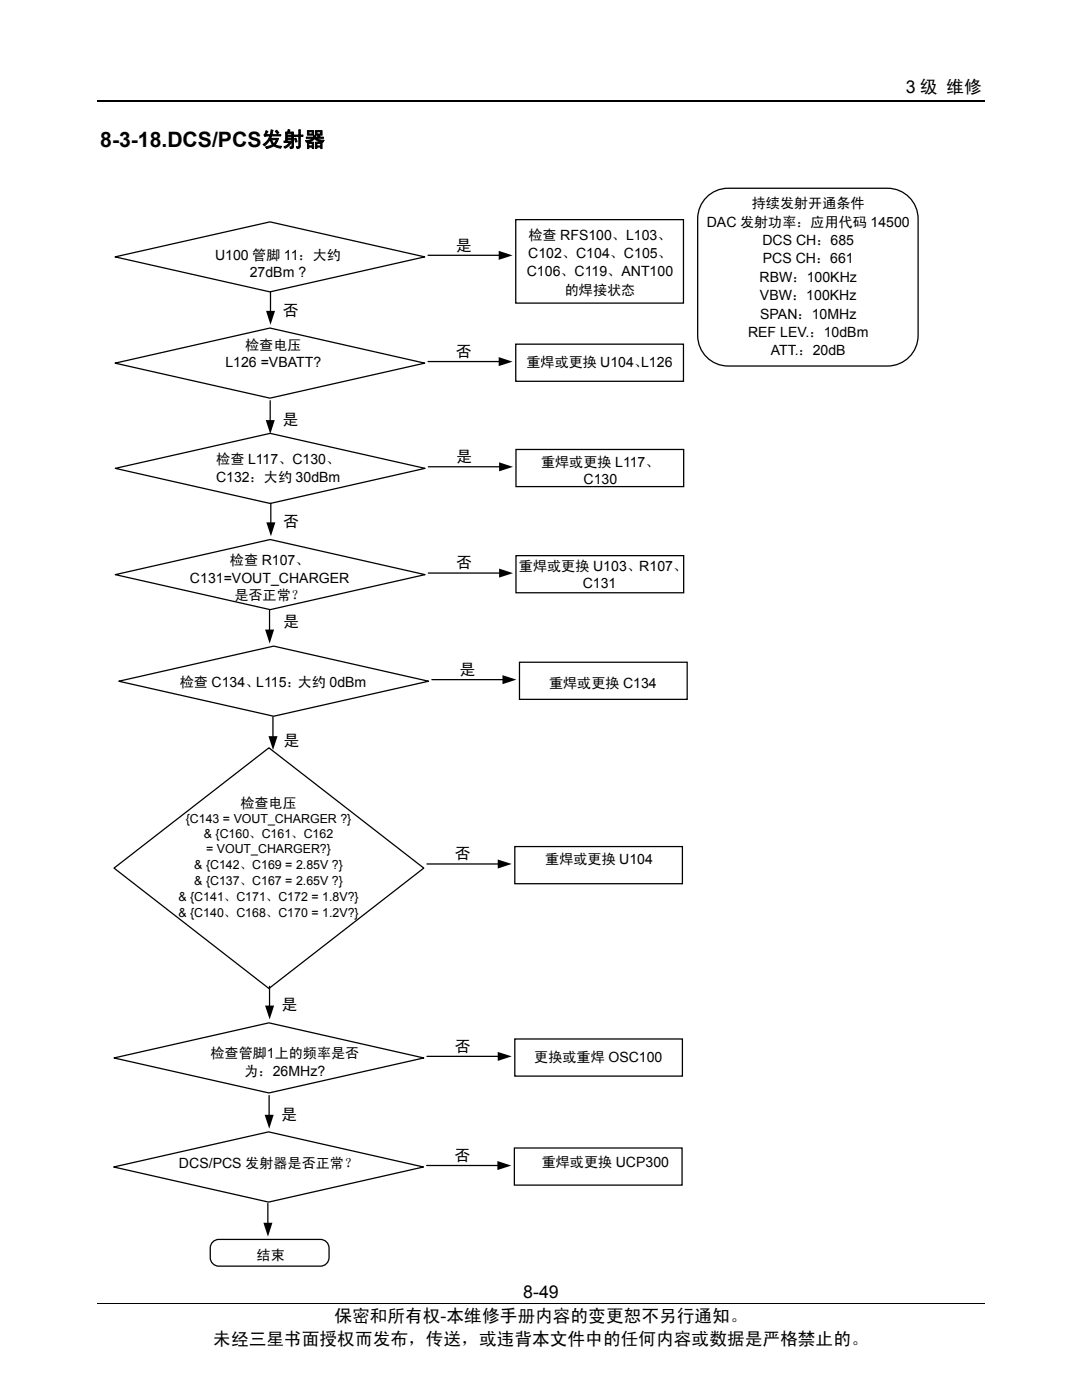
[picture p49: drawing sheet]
<svg xmlns="http://www.w3.org/2000/svg" width="216mm" height="279mm" viewBox="0 0 216 279" stroke-linecap="round" stroke-linejoin="round" font-family="sans-serif">
<defs><g id="words">
<text font-size="4.2" x="20" y="29.3">8-3-18.DCS/PCS发射器</text>
<g font-size="3.5">
<text x="180.7" y="18.6">3 级 维修</text>
<text x="66.7" y="263.8">保密和所有权-本维修手册内容的变更恕不另行通知。</text>
<text x="104.4" y="259">8-49</text>
<text x="42.6" y="268.4">未经三星书面授权而发布，传送，或违背本文件中的任何内容或数据是严格禁止的。</text>
</g>
<g font-size="3.2">
<text x="91" y="50">是</text>
<text x="56.4" y="63">否</text>
<text x="91" y="71.2">否</text>
<text x="56.3" y="84.8">是</text>
<text x="91" y="92.3">是</text>
<text x="56.5" y="105.2">否</text>
<text x="91" y="113.5">否</text>
<text x="56.5" y="125.2">是</text>
<text x="91.7" y="134.7">是</text>
<text x="56.6" y="149">是</text>
<text x="90.8" y="171.5">否</text>
<text x="56.2" y="201.7">是</text>
<text x="90.8" y="209.9">否</text>
<text x="56.1" y="223.4">是</text>
<text x="90.7" y="231.7">否</text>
</g>
<g font-size="2.8">
<text x="150" y="41.6">持续发射开通条件</text>
<text x="105.5" y="47.8">检查 RFS100、L103、</text>
<text x="141" y="45.3">DAC 发射功率：应用代码 14500</text>
<text x="42.9" y="51.9">U100 管脚 11：大约</text>
<text x="105.4" y="51.5">C102、C104、C105、</text>
<text x="152.1" y="48.9">DCS CH：685</text>
<text x="152.2" y="52.6">PCS CH：661</text>
<text x="49.8" y="55.4">27dBm ?</text>
<text x="105.1" y="55.1">C106、C119、ANT100</text>
<text x="112.7" y="58.8">的焊接状态</text>
<text x="151.6" y="56.2">RBW：100KHz</text>
<text x="151.6" y="59.9">VBW：100KHz</text>
<text x="151.7" y="63.6">SPAN：10MHz</text>
<text x="48.9" y="69.9">检查电压</text>
<text x="149.3" y="67.2">REF LEV.：10dBm</text>
<text x="153.8" y="70.9">ATT.：20dB</text>
<text x="45" y="73.3">L126 =VBATT?</text>
<text x="105" y="73.3">重焊或更换 U104、</text>
<text x="127.9" y="73.3">L126</text>
<text x="43.2" y="92.5">检查 L117、C130、</text>
<text x="108" y="93.1">重焊或更换 L117、</text>
<text x="43.1" y="96.2">C132：大约 30dBm</text>
<text x="116.4" y="96.6">C130</text>
<text x="45.9" y="112.8">检查 R107、</text>
<text x="103.5" y="114">重焊或更换 U103、R107、</text>
<text x="37.9" y="116.3">C131=VOUT_CHARGER</text>
<text x="46.8" y="119.7">是否正常？</text>
<text x="116.3" y="117.4">C131</text>
<text x="35.9" y="137.1">检查 C134、L115：大约 0dBm</text>
<text x="109.6" y="137.4">重焊或更换 C134</text>
<text x="48" y="161.2">检查电压</text>
<text x="108.8" y="172.4">重焊或更换 U104</text>
<text x="42" y="211.1">检查管脚1上的频率是否</text>
<text x="48.8" y="214.8">为：26MHz?</text>
<text x="106.6" y="212">更换或重焊 OSC100</text>
<text x="35.7" y="233.2">DCS/PCS 发射器是否正常？</text>
<text x="108.1" y="233">重焊或更换 UCP300</text>
<text x="51.2" y="251.4">结束</text>
</g>
<g font-size="2.5">
<text x="37.1" y="164.3">{C143 = VOUT_CHARGER ?}</text>
<text x="40.7" y="167.3">&amp; {C160、C161、C162</text>
<text x="38.8" y="173.4">&amp; {C142、C169 = 2.85V ?}</text>
<text x="41.1" y="170.3">= VOUT_CHARGER?}</text>
<text x="35.6" y="179.8">&amp; {C141、C171、C172 = 1.8V?}</text>
<text x="38.8" y="176.6">&amp; {C137、C167 = 2.65V ?}</text>
<text x="35.6" y="183">&amp; {C140、C168、C170 = 1.2V?}</text>
</g>
</g></defs>
<g fill="none" stroke="#000" stroke-width=".25">
<path d="M19.5 20.1h177M141 39.4a6 6 0 0 1 4.3-1.8h31.8a6.1 6.1 0 0 1 6.1 6.1v23.3a6.1 6.1 0 0 1-6.1 6h-31.8a6.1 6.1 0 0 1-6.1-6v-23.3a6.1 6.1 0 0 1 1.8-4.3zM23 51.3l30.9-7 30.9 7-30.9 7zM54 58.2v3.9M85.4 50.9h14.1M102.9 43.8h33.5v16.7h-33.5zM23 72.5l30.9-7 30.9 7-30.9 7zM53.9 80v3.9M85.4 72.2h14.1M102.9 68.7h33.5v7.4h-33.5zM23 93.5l30.9-7 30.9 7-30.9 7zM85.5 93.2h14.1"/>
<path d="M103 89.7h33.4v7.4h-33.4zM23 114.7l30.9-7 30.9 7-30.9 7zM54 100.4v3.9M85.5 114.4h14.1M103 110.9h33.4v7.4h-33.4zM23.7 136l30.9-7.1 30.9 7.1-30.9 6.9zM53.8 121.8v3.9M86.2 135.6h14.1M103.7 132.2h33.4v7.4h-33.4zM54.5 143.1v3.9M22.8 173.2l30.9-24 30.9 24-30.9 24.1zM85.2 172.4h14.2"/>
<path d="M102.7 169h33.5v7.4h-33.5zM53.8 196.8v3.9M22.8 211.1l30.9-7 30.9 7-30.9 7zM53.7 218.6v3.9M85.2 210.8h14.2M102.7 207.3h33.5v7.5h-33.5zM22.7 232.9l30.9-7 30.9 7-30.9 7zM85.1 232.6h14.2M102.6 229.1h33.5v7.4h-33.5zM42.5 247.9l.7-.5h.5h20.2a1.72 1.72 0 0 1 1.8 1.7v1.9a1.72 1.72 0 0 1-1.8 1.7h-20.2a1.71 1.71 0 0 1-1.7-1.7 3.3 3.3 0 0 1 .5-3.1zM53.4 240.2v3.9"/>
</g>
<path d="M19.5 260.2h177" fill="none" stroke="#000" stroke-width=".2"/>
<g fill="#000">
<path d="M99.5 50.1l2.8 .9-2.8 .9zM53.1 62h1.8l-.9 2.8zM99.5 71.3l2.8 .9-2.8 .9zM53 83.8h1.8l-.9 2.8zM99.6 92.3l2.8 .9-2.8 .9zM53.1 104.2h1.8l-.8 2.8zM99.6 113.5l2.8 .9-2.8 .9zM52.9 125.6h1.8l-.9 2.8zM100.3 134.7l2.7 .9-2.7 .9zM53.6 146.9h1.8l-.9 2.8zM99.3 171.5l2.8 .9-2.8 .9zM52.9 200.7h1.8l-.9 2.8z"/>
<path d="M99.3 209.9l2.8 .9-2.8 .9zM52.8 222.5h1.8l-.9 2.8zM99.3 231.7l2.7 .9-2.7 .9zM52.6 244h1.8l-.9 2.8z"/>
</g>
<use href="#words"/>
</svg>
